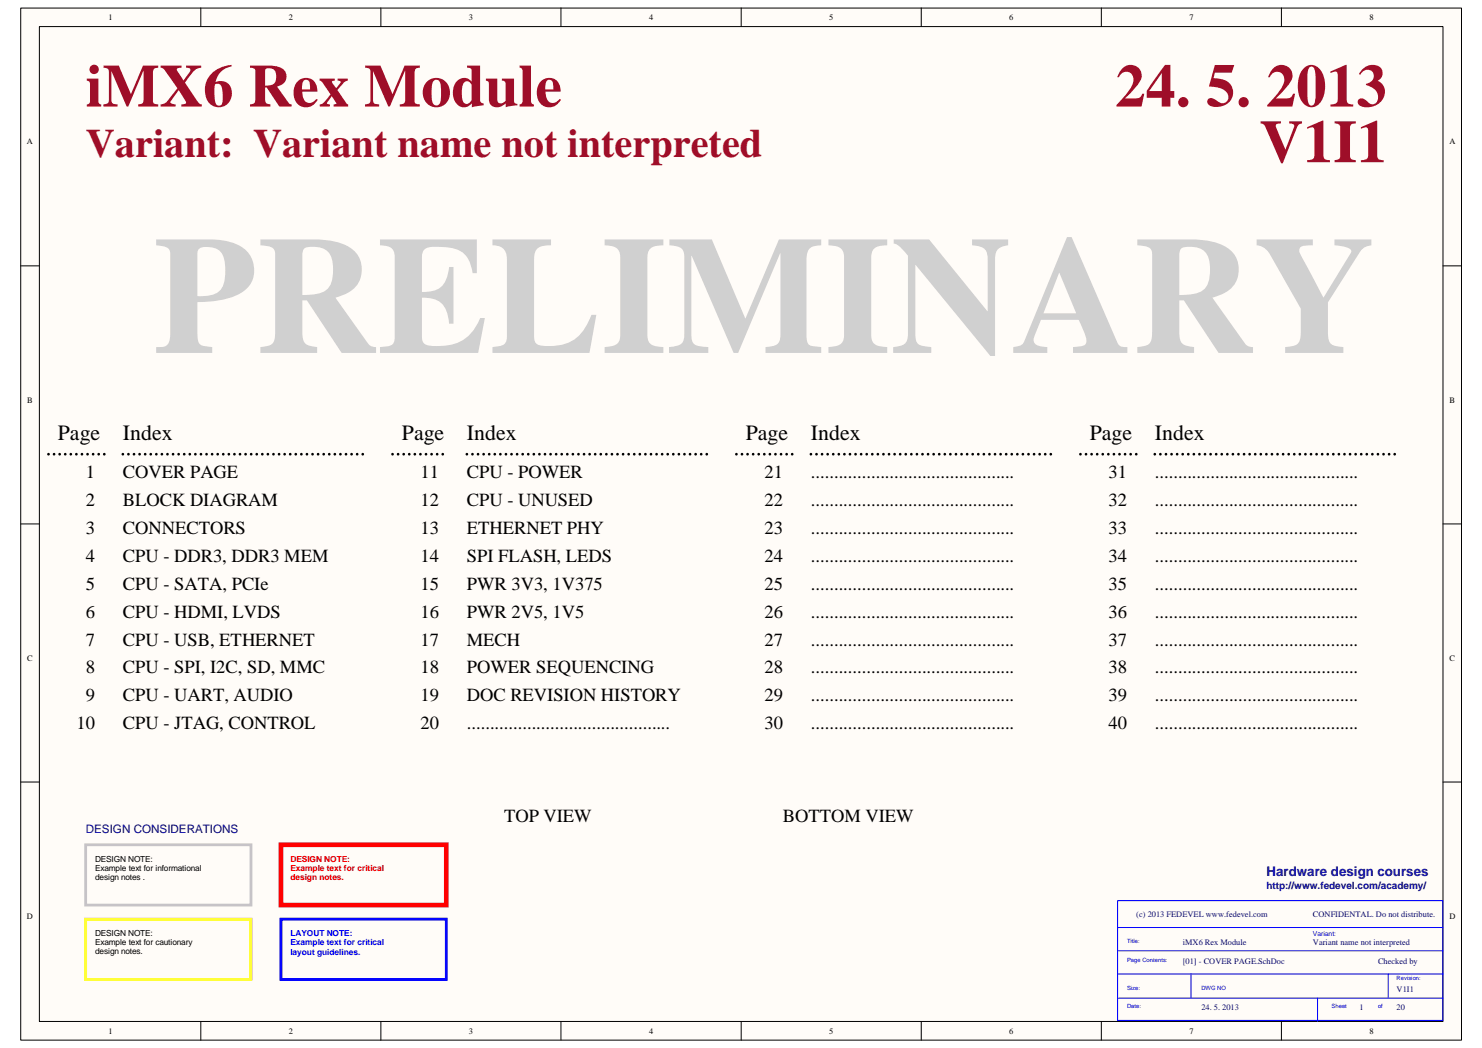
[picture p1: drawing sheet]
<svg xmlns="http://www.w3.org/2000/svg" width="420mm" height="297mm" viewBox="0 0 420 297" stroke-linecap="round" stroke-linejoin="round" font-family="sans-serif">
<defs><g id="words">
<text font-size="47.6" fill="#d0d0d0" x="43.5" y="100">PRELIMINARY</text>
<g font-size="17.1" fill="#9e0e29">
<text x="24.3" y="30.2">iMX6 Rex Module</text>
<text x="316.2" y="30.2">24. 5. 2013</text>
<text x="357.1" y="46">V1I1</text>
</g>
<text font-size="11.4" fill="#9e0e29" x="24.3" y="44.6">Variant: Variant name not interpreted</text>
<g font-size="6.2">
<text x="16.4" y="124.8">Page</text>
<text x="34.9" y="124.8">Index</text>
<text x="113.9" y="124.8">Page</text>
<text x="132.4" y="124.8">Index</text>
<text x="211.4" y="124.8">Page</text>
<text x="229.9" y="124.8">Index</text>
<text x="309" y="124.8">Page</text>
<text x="327.4" y="124.8">Index</text>
</g>
<g font-size="5.2">
<text x="24.3" y="135.6">1</text>
<text x="34.9" y="135.6">COVER PAGE</text>
<text x="119.2" y="135.6">11</text>
<text x="132.4" y="135.6">CPU - POWER</text>
<text x="216.8" y="135.6">21</text>
<text x="229.9" y="135.6">............................................</text>
<text x="314.3" y="135.6">31</text>
<text x="327.4" y="135.6">............................................</text>
<text x="24.3" y="143.4">2</text>
<text x="34.9" y="143.4">BLOCK DIAGRAM</text>
<text x="119.2" y="143.4">12</text>
<text x="132.4" y="143.4">CPU - UNUSED</text>
<text x="216.8" y="143.4">22</text>
<text x="229.9" y="143.4">............................................</text>
<text x="314.3" y="143.4">32</text>
<text x="327.4" y="143.4">............................................</text>
<text x="24.3" y="151.3">3</text>
<text x="34.9" y="151.3">CONNECTORS</text>
<text x="119.2" y="151.3">13</text>
<text x="132.4" y="151.3">ETHERNET PHY</text>
<text x="216.8" y="151.3">23</text>
<text x="229.9" y="151.3">............................................</text>
<text x="314.3" y="151.3">33</text>
<text x="327.4" y="151.3">............................................</text>
<text x="24.3" y="159.3">4</text>
<text x="34.9" y="159.3">CPU - DDR3, DDR3 MEM</text>
<text x="119.2" y="159.3">14</text>
<text x="132.4" y="159.3">SPI FLASH, LEDS</text>
<text x="216.8" y="159.3">24</text>
<text x="229.9" y="159.3">............................................</text>
<text x="314.3" y="159.3">34</text>
<text x="327.4" y="159.3">............................................</text>
<text x="24.3" y="167.2">5</text>
<text x="34.9" y="167.2">CPU - SATA, PCIe</text>
<text x="119.2" y="167.2">15</text>
<text x="132.4" y="167.2">PWR 3V3, 1V375</text>
<text x="216.8" y="167.2">25</text>
<text x="229.9" y="167.2">............................................</text>
<text x="314.3" y="167.2">35</text>
<text x="327.4" y="167.2">............................................</text>
<text x="24.3" y="175.1">6</text>
<text x="34.9" y="175.1">CPU - HDMI, LVDS</text>
<text x="119.2" y="175.1">16</text>
<text x="132.4" y="175.1">PWR 2V5, 1V5</text>
<text x="216.8" y="175.1">26</text>
<text x="229.9" y="175.1">............................................</text>
<text x="314.3" y="175.1">36</text>
<text x="327.4" y="175.1">............................................</text>
<text x="24.3" y="183">7</text>
<text x="34.9" y="183">CPU - USB, ETHERNET</text>
<text x="119.2" y="183">17</text>
<text x="132.4" y="183">MECH</text>
<text x="216.8" y="183">27</text>
<text x="229.9" y="183">............................................</text>
<text x="314.3" y="183">37</text>
<text x="327.4" y="183">............................................</text>
<text x="24.3" y="190.9">8</text>
<text x="34.9" y="190.9">CPU - SPI, I2C, SD, MMC</text>
<text x="119.2" y="190.9">18</text>
<text x="132.4" y="190.9">POWER SEQUENCING</text>
<text x="216.8" y="190.9">28</text>
<text x="229.9" y="190.9">............................................</text>
<text x="314.3" y="190.9">38</text>
<text x="327.4" y="190.9">............................................</text>
<text x="24.3" y="198.8">9</text>
<text x="34.9" y="198.8">CPU - UART, AUDIO</text>
<text x="119.2" y="198.8">19</text>
<text x="132.4" y="198.8">DOC REVISION HISTORY</text>
<text x="216.8" y="198.8">29</text>
<text x="229.9" y="198.8">............................................</text>
<text x="314.3" y="198.8">39</text>
<text x="327.4" y="198.8">............................................</text>
<text x="21.7" y="206.7">10</text>
<text x="34.9" y="206.7">CPU - JTAG, CONTROL</text>
<text x="119.2" y="206.7">20</text>
<text x="132.4" y="206.7">............................................</text>
<text x="216.8" y="206.7">30</text>
<text x="229.9" y="206.7">............................................</text>
<text x="314.3" y="206.7">40</text>
<text x="327.4" y="206.7">............................................</text>
<text x="142.9" y="233">TOP VIEW</text>
<text x="222" y="233">BOTTOM VIEW</text>
</g>
<text font-size="3.8" fill="#000080" x="359.1" y="248.2">Hardware design courses</text>
<text font-size="3.3" fill="#000080" x="24.3" y="236.1">DESIGN CONSIDERATIONS</text>
<text font-size="2.8" fill="#000080" x="359.1" y="252.1">http://www.fedevel.com/academy/</text>
<g font-size="2.4">
<text x="30.8" y="5.7">1</text>
<text x="81.9" y="5.7">2</text>
<text x="133" y="5.7">3</text>
<text x="184" y="5.7">4</text>
<text x="235.1" y="5.7">5</text>
<text x="286.1" y="5.7">6</text>
<text x="337.2" y="5.7">7</text>
<text x="388.3" y="5.7">8</text>
<text x="7.6" y="40.9">A</text>
<text x="410.9" y="40.9">A</text>
<text x="7.7" y="114.1">B</text>
<text x="411" y="114.1">B</text>
<text x="7.7" y="187.2">C</text>
<text x="411" y="187.2">C</text>
<text x="27" y="244.2">DESIGN NOTE:</text>
<text x="27" y="246.8">Example text for informational</text>
<text x="27" y="249.3">design notes .</text>
<text x="7.6" y="260.3">D</text>
<text x="410.9" y="260.3">D</text>
<text x="27" y="265.3">DESIGN NOTE:</text>
<text x="27" y="267.8">Example text for cautionary</text>
<text x="27" y="270.4">design notes.</text>
<text x="30.8" y="293">1</text>
<text x="81.9" y="293">2</text>
<text x="133" y="293">3</text>
<text x="184" y="293">4</text>
<text x="235.1" y="293">5</text>
<text x="286.1" y="293">6</text>
<text x="337.2" y="293">7</text>
<text x="388.3" y="293">8</text>
</g>
<g font-size="2.4" fill="#f00">
<text x="82.3" y="244.2">DESIGN NOTE:</text>
<text x="82.3" y="246.9">Example text for critical</text>
<text x="82.3" y="249.5">design notes.</text>
</g>
<g font-size="2.4" fill="#000080">
<text x="322.1" y="260">(c) 2013 FEDEVEL www.fedevel.com</text>
<text x="372.2" y="260">CONFIDENTAL. Do not distribute.</text>
<text x="335.3" y="267.9">iMX6 Rex Module</text>
<text x="372.2" y="267.9">Variant name not interpreted</text>
<text x="335.3" y="273.2">[01] - COVER PAGE.SchDoc</text>
<text x="390.7" y="273.2">Checked by</text>
<text x="395.9" y="281.1">V1I1</text>
<text x="340.6" y="286.4">24. 5. 2013</text>
<text x="385.4" y="286.4">1</text>
<text x="395.9" y="286.4">20</text>
</g>
<g font-size="2.4" fill="#00f">
<text x="82.3" y="265.3">LAYOUT NOTE:</text>
<text x="82.3" y="268">Example text for critical</text>
<text x="82.3" y="270.6">layout guidelines.</text>
</g>
<text font-size="1.9" fill="#00f" x="372.2" y="265.4">Variant:</text>
<g font-size="1.7" fill="#00f">
<text x="319.5" y="267.3">Title:</text>
<text x="319.5" y="272.6">Page Contents:</text>
<text x="319.5" y="280.5">Size:</text>
<text x="340.6" y="280.5">DWG NO</text>
<text x="395.9" y="277.8">Revision:</text>
<text x="319.5" y="285.7">Date:</text>
<text x="377.5" y="285.7">Sheet</text>
<text x="390.7" y="285.7">of</text>
</g>
</g></defs>
<path d="M5.9 2.3h408.4v292.5h-408.4z" fill="#fffcf8"/>
<path d="M5.9 2.3h408.4v292.5h-408.4z" fill="none" stroke="#000" stroke-width=".28"/>
<path d="M11.2 7.6h397.9v281.9h-397.9z" fill="#fffcf8"/>
<g fill="none" stroke="#000" stroke-width=".28">
<path d="M11.2 7.5h397.9v282h-397.9zM56.9 2.2v5.3M108 2.2v5.3M159 2.2v5.3M210.1 2.2v5.3M261.2 2.2v5.3M312.2 2.2v5.3M363.3 2.2v5.3M5.9 75.4h5.2M409.1 75.4h5.3M5.9 148.5h5.2M409.1 148.5h5.3"/>
<path d="M5.9 221.7h5.2M409.1 221.7h5.3M56.9 289.5v5.3M108 289.5v5.3M159 289.5v5.3M210.1 289.5v5.3M261.2 289.5v5.3M312.2 289.5v5.3M363.3 289.5v5.3"/>
</g>
<path d="M316.9 255.3h92.2v33.9h-92.2zM316.9 262.9h92.2M316.9 276.1h92.2M317.1 269.5h92M337.7 276.1v6.8M393.6 276.1v6.8M317.1 282.9h92M373.5 282.9v6.6" fill="none" stroke="#00f" stroke-width=".28"/>
<path d="M13.7 128.7h15.9M34.8 128.7h68.6M111.3 128.7h15.8M132.4 128.7h68.5M208.8 128.7h15.8M229.9 128.7h68.5M306.3 128.7h15.8M327.4 128.7h68.5" fill="none" stroke="#000" stroke-width=".79" stroke-dasharray="0 1.6"/>
<path d="M24.3 239.4h46.9v17.1h-46.9z" fill="none" stroke="#c6c3c6" stroke-width=".79"/>
<path d="M24.3 260.5h46.9v17.1h-46.9z" fill="none" stroke="#ff0" stroke-width=".79"/>
<path d="M79.7 239.4h46.8v17.1h-46.8z" fill="none" stroke="#f00" stroke-width="1.3"/>
<path d="M79.7 260.5h46.8v17.1h-46.8z" fill="none" stroke="#00f" stroke-width=".79"/>
<use href="#words"/>
</svg>
